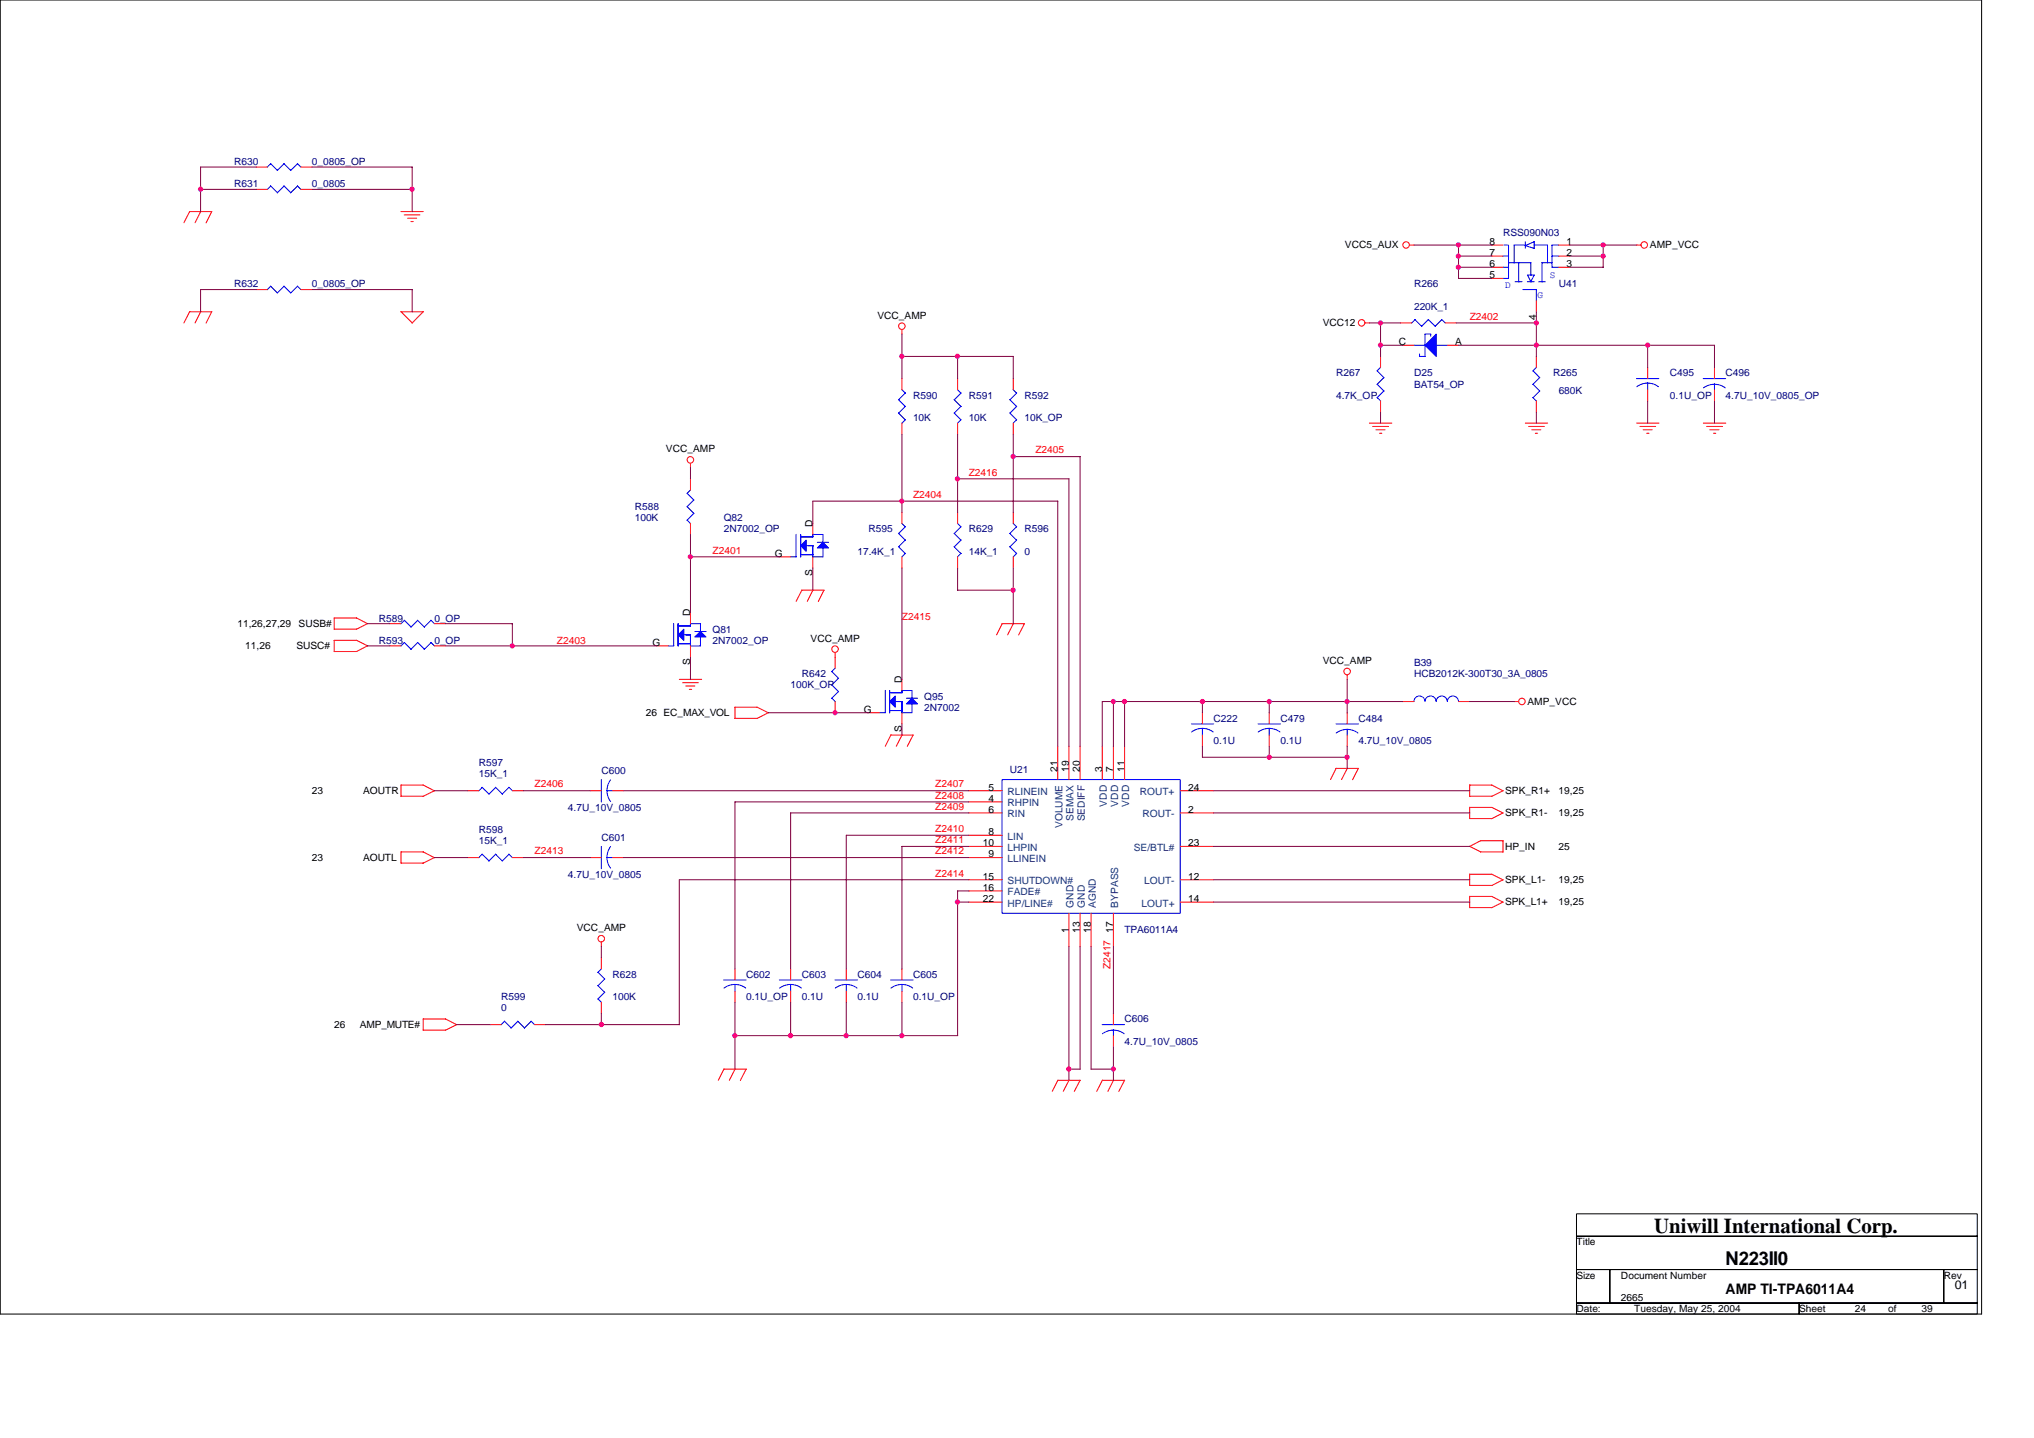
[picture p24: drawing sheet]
<svg xmlns="http://www.w3.org/2000/svg" width="297mm" height="210mm" viewBox="0 0 297 210" stroke-linecap="round" stroke-linejoin="round" font-family="sans-serif">
<defs><g id="words">
<text font-size="3.1" x="241.6" y="180">Uniwill International Corp.</text>
<text font-size="2.8" x="252" y="184.6">N223II0</text>
<text font-size="2.1" x="252" y="188.9">AMP TI-TPA6011A4</text>
<text font-size="1.8" x="285.5" y="188.2">01</text>
<g font-size="1.5" fill="#000080">
<text x="34.2" y="27.3">R631</text>
<text x="34.2" y="24.1">R630</text>
<text x="45.5" y="27.3">0_0805</text>
<text x="45.5" y="24.1">0_0805_OP</text>
<text x="219.5" y="34.5">RSS090N03</text>
<text x="34.2" y="42">R632</text>
<text x="45.5" y="42">0_0805_OP</text>
<text x="206.5" y="42">R266</text>
<text x="227.6" y="42">U41</text>
<text x="206.5" y="45.2">220K_1</text>
<text x="133.3" y="58.2">R590</text>
<text x="141.5" y="58.2">R591</text>
<text x="149.6" y="58.2">R592</text>
<text x="195.1" y="54.9">R267</text>
<text x="195.1" y="58.2">4.7K_OP</text>
<text x="206.5" y="56.6">BAT54_OP</text>
<text x="206.5" y="54.9">D25</text>
<text x="226.8" y="54.9">R265</text>
<text x="227.6" y="57.6">680K</text>
<text x="243.9" y="54.9">C495</text>
<text x="243.9" y="58.2">0.1U_OP</text>
<text x="252" y="54.9">C496</text>
<text x="252" y="58.2">4.7U_10V_0805_OP</text>
<text x="133.3" y="61.5">10K</text>
<text x="141.5" y="61.5">10K</text>
<text x="149.6" y="61.5">10K_OP</text>
<text x="92.7" y="74.5">R588</text>
<text x="92.7" y="76.1">100K</text>
<text x="105.7" y="76.1">Q82</text>
<text x="105.7" y="77.7">2N7002_OP</text>
<text x="126.8" y="77.7">R595</text>
<text x="141.5" y="77.7">R629</text>
<text x="149.6" y="77.7">R596</text>
<text x="125.2" y="81">17.4K_1</text>
<text x="141.5" y="81">14K_1</text>
<text x="149.6" y="81">0</text>
<text x="55.3" y="94">R593</text>
<text x="55.3" y="90.7">R589</text>
<text x="63.4" y="94">0_OP</text>
<text x="63.4" y="90.7">0_OP</text>
<text x="104.1" y="92.4">Q81</text>
<text x="104.1" y="94">2N7002_OP</text>
<text x="115.5" y="100.5">100K_OP</text>
<text x="117.1" y="98.8">R642</text>
<text x="206.5" y="97.2">B39</text>
<text x="206.5" y="98.8">HCB2012K-300T30_3A_0805</text>
<text x="135" y="102.1">Q95</text>
<text x="135" y="103.7">2N7002</text>
<text x="177.2" y="105.3">C222</text>
<text x="187" y="105.3">C479</text>
<text x="198.4" y="105.3">C484</text>
<text x="69.9" y="111.8">R597</text>
<text x="69.9" y="113.5">15K_1</text>
<text x="87.8" y="113">C600</text>
<text x="147.5" y="112.8">U21</text>
<text x="177.2" y="108.6">0.1U</text>
<text x="187" y="108.6">0.1U</text>
<text x="198.4" y="108.6">4.7U_10V_0805</text>
<text x="82.9" y="118.4">4.7U_10V_0805</text>
<text x="69.9" y="121.6">R598</text>
<text x="69.9" y="123.2">15K_1</text>
<text x="87.8" y="122.7">C601</text>
<text x="82.9" y="128.1">4.7U_10V_0805</text>
<text x="164.2" y="136.2">TPA6011A4</text>
<text x="89.4" y="142.7">R628</text>
<text x="109" y="142.7">C602</text>
<text x="117.1" y="142.7">C603</text>
<text x="125.2" y="142.7">C604</text>
<text x="133.3" y="142.7">C605</text>
<text x="73.2" y="146">R599</text>
<text x="73.2" y="147.6">0</text>
<text x="89.4" y="146">100K</text>
<text x="109" y="146">0.1U_OP</text>
<text x="117.1" y="146">0.1U</text>
<text x="125.2" y="146">0.1U</text>
<text x="133.3" y="146">0.1U_OP</text>
<text x="164.2" y="149.2">C606</text>
<text x="164.2" y="152.5">4.7U_10V_0805</text>
</g>
<g font-size="1.5">
<text x="217.5" y="35.8">8</text>
<text x="228.8" y="35.8">1</text>
<text x="196.4" y="36.3">VCC5_AUX</text>
<text x="217.5" y="40.6">5</text>
<text x="217.5" y="39">6</text>
<text x="217.5" y="37.4">7</text>
<text x="228.8" y="37.4">2</text>
<text x="228.8" y="39">3</text>
<text x="241" y="36.3">AMP_VCC</text>
<text x="128.1" y="46.5">VCC_AMP</text>
<text x="193.2" y="47.6">VCC12</text>
<text x="224.3" y="46.7" transform="rotate(-90 224.3 46.7)">4</text>
<text x="204.3" y="50.4">C</text>
<text x="212.5" y="50.4">A</text>
<text x="97.3" y="66">VCC_AMP</text>
<text x="118.7" y="76.9" transform="rotate(-90 118.7 76.9)">D</text>
<text x="113.2" y="81.3">G</text>
<text x="100.8" y="89.9" transform="rotate(-90 100.8 89.9)">D</text>
<text x="118.7" y="84.1" transform="rotate(-90 118.7 84.1)">S</text>
<text x="34.7" y="91.5">11,26,27,29</text>
<text x="35.8" y="94.8">11,26</text>
<text x="43.3" y="94.8">SUSC#</text>
<text x="43.6" y="91.5">SUSB#</text>
<text x="95.3" y="94.3">G</text>
<text x="118.4" y="93.6">VCC_AMP</text>
<text x="100.8" y="97.1" transform="rotate(-90 100.8 97.1)">S</text>
<text x="131.7" y="99.7" transform="rotate(-90 131.7 99.7)">D</text>
<text x="193.2" y="96.9">VCC_AMP</text>
<text x="94.3" y="104.5">26 EC_MAX_VOL</text>
<text x="126.1" y="104">G</text>
<text x="131.7" y="106.9" transform="rotate(-90 131.7 106.9)">S</text>
<text x="223.1" y="102.9">AMP_VCC</text>
<text x="154.4" y="112.6" transform="rotate(-90 154.4 112.6)">21</text>
<text x="156.1" y="112.6" transform="rotate(-90 156.1 112.6)">19</text>
<text x="157.7" y="112.6" transform="rotate(-90 157.7 112.6)">20</text>
<text x="160.9" y="112.6" transform="rotate(-90 160.9 112.6)">3</text>
<text x="162.6" y="112.6" transform="rotate(-90 162.6 112.6)">7</text>
<text x="164.2" y="112.6" transform="rotate(-90 164.2 112.6)">11</text>
<text x="45.5" y="115.9">23</text>
<text x="53" y="115.9">AOUTR</text>
<text x="144.4" y="117">4</text>
<text x="144.4" y="115.4">5</text>
<text x="144.4" y="118.6">6</text>
<text x="173.5" y="118.6">2</text>
<text x="173.5" y="115.4">24</text>
<text x="219.8" y="115.9">SPK_R1+</text>
<text x="219.8" y="119.2">SPK_R1-</text>
<text x="227.6" y="119.2">19,25</text>
<text x="227.6" y="115.9">19,25</text>
<text x="45.5" y="125.7">23</text>
<text x="53" y="125.7">AOUTL</text>
<text x="143.5" y="123.5">10</text>
<text x="144.4" y="121.9">8</text>
<text x="144.4" y="125.2">9</text>
<text x="173.5" y="123.5">23</text>
<text x="219.8" y="124">HP_IN</text>
<text x="227.6" y="124">25</text>
<text x="143.5" y="128.4">15</text>
<text x="143.5" y="130">16</text>
<text x="143.5" y="131.7">22</text>
<text x="173.5" y="128.4">12</text>
<text x="173.5" y="131.7">14</text>
<text x="219.8" y="128.9">SPK_L1-</text>
<text x="227.6" y="128.9">19,25</text>
<text x="84.2" y="135.9">VCC_AMP</text>
<text x="156.1" y="136.1" transform="rotate(-90 156.1 136.1)">1</text>
<text x="157.7" y="136.1" transform="rotate(-90 157.7 136.1)">13</text>
<text x="159.3" y="136.1" transform="rotate(-90 159.3 136.1)">18</text>
<text x="162.6" y="136.1" transform="rotate(-90 162.6 136.1)">17</text>
<text x="219.8" y="132.2">SPK_L1+</text>
<text x="227.6" y="132.2">19,25</text>
<text x="48.8" y="150.1">26</text>
<text x="52.6" y="150.1">AMP_MUTE#</text>
<text x="230.2" y="181.8">Title</text>
<text x="230.2" y="186.6">Size</text>
<text x="230.2" y="191.5">Date:</text>
<text x="236.7" y="186.6">Document Number</text>
<text x="236.7" y="189.9">2665</text>
<text x="238.7" y="191.5">Tuesday, May 25, 2004</text>
<text x="262.7" y="191.5">Sheet</text>
<text x="270.9" y="191.5">24</text>
<text x="275.7" y="191.5">of</text>
<text x="280.6" y="191.5">39</text>
<text x="283.9" y="186.6">Rev</text>
</g>
<g font-size="1.5" fill="#00f">
<text x="219.8" y="42">D</text>
<text x="226.3" y="40.5">S</text>
<text x="224.5" y="43.4">G</text>
</g>
<g font-size="1.5" fill="#f00">
<text x="214.6" y="46.7">Z2402</text>
<text x="141.5" y="69.4">Z2416</text>
<text x="151.2" y="66.2">Z2405</text>
<text x="133.3" y="72.7">Z2404</text>
<text x="104.1" y="80.8">Z2401</text>
<text x="81.3" y="94">Z2403</text>
<text x="131.7" y="90.6">Z2415</text>
<text x="78.1" y="114.9">Z2406</text>
<text x="136.6" y="114.9">Z2407</text>
<text x="136.6" y="116.6">Z2408</text>
<text x="136.6" y="118.2">Z2409</text>
<text x="78.1" y="124.7">Z2413</text>
<text x="136.6" y="124.7">Z2412</text>
<text x="136.6" y="121.5">Z2410</text>
<text x="136.6" y="123.1">Z2411</text>
<text x="136.6" y="128">Z2414</text>
<text x="162.2" y="141.4" transform="rotate(-90 162.2 141.4)">Z2417</text>
</g>
<g font-size="1.5" fill="#004080">
<text x="147.1" y="117.7">RHPIN</text>
<text x="147.1" y="116.1">RLINEIN</text>
<text x="147.1" y="119.3">RIN</text>
<text x="156.8" y="119.8" transform="rotate(-90 156.8 119.8)">SEMAX</text>
<text x="158.4" y="119.9" transform="rotate(-90 158.4 119.9)">SEDIFF</text>
<text x="161.6" y="117.8" transform="rotate(-90 161.6 117.8)">VDD</text>
<text x="163.3" y="117.8" transform="rotate(-90 163.3 117.8)">VDD</text>
<text x="164.9" y="117.8" transform="rotate(-90 164.9 117.8)">VDD</text>
<text x="166.5" y="116.1">ROUT+</text>
<text x="166.8" y="119.3">ROUT-</text>
<text x="147.1" y="122.6">LIN</text>
<text x="147.1" y="125.8">LLINEIN</text>
<text x="147.1" y="124.2">LHPIN</text>
<text x="155.1" y="120.9" transform="rotate(-90 155.1 120.9)">VOLUME</text>
<text x="165.6" y="124.2">SE/BTL#</text>
<text x="147.1" y="129.1">SHUTDOWN#</text>
<text x="147.1" y="130.7">FADE#</text>
<text x="167.1" y="129.1">LOUT-</text>
<text x="147.1" y="132.3">HP/LINE#</text>
<text x="156.8" y="132.5" transform="rotate(-90 156.8 132.5)">GND</text>
<text x="158.4" y="132.5" transform="rotate(-90 158.4 132.5)">GND</text>
<text x="160" y="132.5" transform="rotate(-90 160 132.5)">AGND</text>
<text x="163.3" y="132.5" transform="rotate(-90 163.3 132.5)">BYPASS</text>
<text x="166.7" y="132.3">LOUT+</text>
</g>
</g></defs>
<path d="M0 0h289.4v191.8h-289.4zM230.2 177.2h58.6v3.2h-58.6zM230.2 180.4h58.6v4.9h-58.6zM230.2 190.2h32.5v1.6h-32.5zM230.2 185.3h4.9v4.9h-4.9zM235.1 185.3h48.8v4.9h-48.8zM262.7 190.2h26.1v1.6h-26.1zM283.9 185.3h4.9v4.9h-4.9z" fill="none" stroke="#000" stroke-width=".15"/>
<g fill="none" stroke="#f00" stroke-width=".15">
<path d="M27.7 30.9h3.2M27.7 30.9l-.8 1.6M29.3 30.9l-.8 1.6M30.9 30.9l-.8 1.6M37.4 27.6h1.6M37.4 24.4h1.6M43.9 27.6h1.6M43.9 24.4h1.6M58.5 30.9h3.3M59 31.4h2.3M59.5 31.9h1.4M60 32.3h.3"/>
<path d="M205.8 35.8h.7M217.9 35.8h1.6M217.9 37.4h1.6M217.9 39h1.6M227.6 35.8h1.7M227.6 37.4h1.7M227.6 39h1.7M239 35.8h.6M27.7 45.5h3.2M27.7 45.5l-.8 1.6M29.3 45.5l-.8 1.6M30.9 45.5l-.8 1.7"/>
<path d="M37.4 42.3h1.6M43.9 42.3h1.6M60.2 47.1l-1.6-1.6h3.2l-1.6 1.7M131.7 48.1v.7M131.7 55.3v1.6M139.8 55.3v1.6M148 55.3v1.6M199.3 47.1h.7M201.6 52v1.6M201.6 58.5v1.7M204.5 47.1h1.7M204.9 50.4h1.6"/>
<path d="M211 47.1h1.7M211.4 50.4h1.6M217.9 40.6h1.6M224.4 43.9v1.6M224.4 52v1.6M224.4 58.5v1.7M240.6 53.6v1.7M240.6 56.9v1.6M250.4 53.6v1.7M250.4 56.9v1.6M100.8 67.6v.7M100.8 69.9v1.6"/>
<path d="M100.8 76.4v1.6M118.7 76.4v1.6M131.7 61.8v1.6M131.7 74.8v1.6M139.8 61.8v1.6M139.8 74.8v1.6M148 61.8v1.6M148 74.8v1.6M200 61.8h3.3M200.5 62.3h2.3M200.9 62.7h1.4M201.5 63.2h.3"/>
<path d="M222.8 61.8h3.2M223.2 62.3h2.3M223.7 62.7h1.3M224.2 63.2h.4M239 61.8h3.3M239.5 62.3h2.3M240 62.7h1.3M240.5 63.2h.3M248.7 61.8h3.3M249.2 62.3h2.3M249.7 62.7h1.3M250.2 63.2h.4"/>
<path d="M48.8 90.2h3.3M48.8 93.5h3.2l1.7 .8M48.8 90.2v1.6h3.3M48.8 93.5v1.6h3.3M52 90.2l1.7 .8M53.7 91l-1.6 .8M53.7 94.3l-1.6 .8M56.9 91h1.7M56.9 94.3h1.7M63.4 91h1.7M63.4 94.3h1.7M95.9 94.3h1.7"/>
<path d="M99.2 99.2h3.3M99.7 99.7h2.3M100.8 89.4v1.6M100.8 94.3v1.6M113.8 81.3h1.7M117.1 86.1h3.3l-.9 1.7M117.1 86.1l-.8 1.7M118.7 81.3v1.6M118.7 86.1l-.8 1.7M122 95.2v2.3M131.7 81.3v1.6M131.7 99.2v1.6"/>
<path d="M139.8 81.3v1.6M146.3 91h3.3l-.8 1.7M146.4 91l-.9 1.7M148 81.3v1.6M148 91l-.9 1.7M196.7 98.5v.7M58.6 114.6h3.2l1.7 .8M58.6 114.6l-.1 1.6h3.3M63.4 115.4l-1.6 .8M68.3 115.4h1.6M74.8 115.4h1.7M86.2 115.4h1.6"/>
<path d="M89.4 115.4h1.7M100.2 100.1h1.3M100.7 100.6h.3M107.3 104.9h3.3M107.3 103.2v1.7M107.3 103.2h3.3l1.6 .9M112.2 104l-1.6 .9M122 102.4v1.6M126.8 104h1.7M130.1 107.3h3.3M130.1 107.3l-.8 1.6M131.7 104v1.7"/>
<path d="M131.7 107.3l-.8 1.6M133.3 107.3l-.8 1.6M141.5 118.7h4.8M141.5 117.1h4.8M141.5 115.4h4.8M154.5 108.9v4.9M156.1 108.9v4.9M157.7 108.9v4.9M161 108.9v4.9M162.6 108.9v4.9M164.2 108.9v4.9M172.4 118.7h4.8"/>
<path d="M172.4 115.4h4.8M175.6 104v1.7M175.6 107.3v1.6M185.4 104v1.7M185.4 107.3v1.6M195.1 112.2h3.3M195.1 112.1l-.8 1.7M196.7 104v1.7M196.7 107.3v1.6M196.8 112.1l-.9 1.7M198.4 112.2l-.9 1.6M204.9 102.4h1.6"/>
<path d="M213 102.4h1.6M214.6 116.2h3.3M214.6 114.6h3.3M214.6 114.6v1.6M217.9 114.6l1.6 .8M217.9 117.9l1.6 .8M217.9 117.9l-3.3-.1v1.7M219.5 115.4l-1.7 .8M219.5 118.7l-1.7 .8h-3.2M221.1 102.4h.7M63.4 125.2l-1.6 .8M63.5 125.2l-1.7-.8-3.2-.1v1.7h3.2"/>
<path d="M68.3 125.2h1.6M74.8 125.2h1.7M86.2 125.2h1.6M87.8 137.5v.7M87.8 139.8v1.6M89.4 125.2h1.7M141.5 121.9h4.8M141.5 125.2h4.8M141.5 123.5h4.8M141.5 128.4h4.8M141.5 131.7h4.8M141.5 130h4.8"/>
<path d="M156.1 133.3v4.9M157.7 133.3v4.9M159.3 133.3v4.9M162.6 133.3v4.9M172.4 123.5h4.8M172.4 128.4h4.8M172.4 131.7h4.8M214.6 123.5l1.6 .9M214.6 129.2h3.3M216.2 124.4h3.3M217.9 130.9l1.6 .8M217.9 127.6l1.6 .8"/>
<path d="M217.9 127.6h-3.3v1.6M217.9 130.9l-3.3-.1v1.7M219.5 131.7l-1.7 .8h-3.2M219.5 122.7v1.7M219.5 128.4l-1.7 .9M219.5 122.7h-3.2l-1.7 .8M61.8 148.7h3.3M61.8 148.7v1.7M65.1 148.7l1.6 .9-1.7 .8h-3.2M71.6 149.6h1.6M78.1 149.6h1.6M87.8 146.3v1.6"/>
<path d="M105.7 156.1h3.3l-.9 1.6M105.7 156l-.8 1.7M107.3 141.4v1.6M107.3 144.7v1.6M107.4 156l-.9 1.7M115.5 141.4v1.6M115.5 144.7v1.6M123.6 141.4v1.6M123.6 144.7v1.6M131.7 141.4v1.6M131.7 144.7v1.6M154.5 157.7h3.3"/>
<path d="M154.5 157.7l-.8 1.6M156.1 157.7l-.8 1.6M157.7 157.7l-.8 1.6M161 157.7h3.3M161 157.7l-.8 1.6M162.6 147.9v1.7M162.6 151.2v1.6M162.6 157.7l-.8 1.6M164.2 157.7l-.8 1.6"/>
<circle cx="205.3" cy="35.8" r=".48"/>
<circle cx="240.1" cy="35.8" r=".48"/>
<circle cx="131.7" cy="47.6" r=".48"/>
<circle cx="198.8" cy="47.1" r=".48"/>
<circle cx="100.8" cy="67.1" r=".48"/>
<circle cx="121.9" cy="94.7" r=".48"/>
<circle cx="196.7" cy="98" r=".48"/>
<circle cx="222.3" cy="102.4" r=".48"/>
<circle cx="87.8" cy="137" r=".48"/>
</g>
<g fill="none" stroke="#00f" stroke-width=".15">
<path d="M39.5 27.1l1 1M39.5 23.9l1 1M39.5 27.2l-.5 .5M39.5 23.9l-.5 .5M41.5 27.1l1 1M41.5 23.9l1 1M41.5 27.2l-1 1M41.5 23.9l-1 1M43.4 27.1l.5 .5M43.4 23.9l.5 .5M43.5 27.2l-1.1 1M43.5 23.9l-1.1 1"/>
<path d="M219.5 37.4h.8M219.5 39h.8M219.6 35.8h.6M220.3 35.8v4.9M220.3 38.4h3.3M221.1 35.8h1.7M221.1 35.8v2.6M221.8 38.4v2.7M222.8 35.3v1M222.9 35.8l1.1-.5v1l-1.1-.4M223.6 38.3v1.9M224 35.8h2v2.6"/>
<path d="M225.2 38.4h1.4M225.2 38.4v2.7M226.6 37.4h1M227.6 35.8h-1v3.2h1M39.5 41.8l1 1M39.5 41.8l-.5 .5M42.5 42.8l-1-1-1 1M43.9 42.3l-.5-.5-1 1M131.7 56.9l.5 .5M132.2 59.3l-1 1M132.2 57.4l-1 .9 1 1M139.3 58.3l1 1"/>
<path d="M139.8 56.9l.5 .5M140.4 59.3l-1 1M140.4 57.4l-1 1M147.5 58.3l1 1M148 56.9l.5 .5M148.5 59.3l-1 1M148.5 57.4l-1 1M201.1 54.1l1 1M201.1 56.1l1 1M201.1 58l.5 .5M201.6 53.6l-.5 .5M202.1 55.1l-1 1"/>
<path d="M202.1 57.1l-1 1M206.5 50.4h1.6M206.6 46.6l1 1M206.6 46.7l-.5 .5M207.3 51.7v.3h.8M208.6 46.6l1 1M208.6 46.7l-1 .9M208.9 49.1l.1-.3h-.9v3.2M209.7 50.4h1.7M210.5 46.6l.5 .5M210.6 46.7l-1 .9M219.5 40.6h.8"/>
<path d="M221.3 41.1h1M222.4 42.3h2v1.6M223.1 41.1h.9M223.1 40.2h.9l-.5 .9M223.1 40.2l.5 .9M223.9 54.1l1 1-1 1M223.9 56.1l1 1M223.9 58l.5 .5M224.4 53.6l-.5 .5M224.7 41.1h1M224.8 57.1l-.9 1M239 55.3h3.2"/>
<path d="M239 56.5a2.59 2.59 0 0 1 1.6-.6 2.46 2.46 0 0 1 1.6 .6M240.6 55.9v1M248.7 55.3h3.3M248.8 56.6a2.7 2.7 0 0 1 1.6-.5 2.5 2.5 0 0 1 1.5 .5M250.4 56.1v.8M100.3 72l1 1M100.3 74l1 1M100.3 75.9l.6 .5M100.8 71.5l-.5 .5M101.3 73l-1 1M101.3 74.9l-1 1M116.3 78v3.3h-.8"/>
<path d="M116.9 78.4h1.8M116.9 78v3.3M117.7 79.7h1M118.7 78.4v-.4h1.5v1.2M118.7 79.7v1.6M119.4 79.2h1.6M120.2 80v1.3h-1.5M131.2 77.9l1 .9M131.2 60.3l1 1M131.7 76.4l.5 .5M132.2 78.8l-1 1 1 1M132.2 76.9l-1 1"/>
<path d="M132.2 61.3l-.5 .5M139.3 79.8l1 1M139.3 77.9l1 .9M139.3 60.3l1.1 1-.6 .5M139.8 76.4l.6 .5-1 1M140.4 78.8l-1 1M147.5 79.8l1 1M147.5 77.9l1 .9M147.5 60.3l1 1M148 76.4l.5 .5M148.5 78.8l-1 1M148.5 76.9l-1 1"/>
<path d="M148.5 61.3l-.5 .5M59 93.8l1 1 1-1M59.1 93.8l-.6 .5M61 93.8l1 1 .9-1M61 90.5l1 1 .9-1 .5 .5M61 90.6l-1 .9-1-1-.5 .6M62.9 93.8l.5 .5M98.4 91v3.3h-.8M99 91.4h1.8M99 91v3.3M99 94h1.9M99.9 92.7h.9v1.6"/>
<path d="M100.8 91.4v-.4h1.5v1.2M101.5 92.2h1.6M102.3 93v1.3h-1.5M116.9 81h1.8M121.5 100l1 1-1 .9 .5 .5M122 97.5l-.5 .5 1 1-1 1M132.2 80.8l-.5 .5M140.4 80.8l-.6 .5M148.5 80.8l-.5 .5M70.4 114.9l1 1M70.4 114.9l-.5 .5M72.4 114.9l.9 1 1-1"/>
<path d="M72.4 114.9l-1 1M74.3 114.9l.5 .5M87.8 113.8v3.3M88.6 115.4h.8M89.2 113.8a2.7 2.7 0 0 0-.6 1.6 2.5 2.5 0 0 0 .6 1.6M128.5 104h.8M129.3 100.8v3.2M129.9 101.1h1.8v-.3h1.5v1.1M129.9 100.8v3.3M129.9 103.7h1.8M130.7 102.4h1v1.7l1.5-.1v-1.3M132.4 101.9h1.6"/>
<path d="M146.3 113.8h26.1v19.5h-26.1zM174 105.7h3.2M174 106.8a2.59 2.59 0 0 1 1.6-.5 2.46 2.46 0 0 1 1.6 .5M175.6 106.3v1M183.7 105.7h3.3M183.7 106.8a2.7 2.7 0 0 1 1.6-.5h.1a2.5 2.5 0 0 1 1.5 .5M185.4 106.3v1M195.1 105.7h3.3M195.1 107a2.7 2.7 0 0 1 1.6-.5 2.5 2.5 0 0 1 1.6 .5M196.7 106.4v.9M206.5 102.4a.8 .8 0 0 1 .8-.8 .8 .8 0 0 1 .8 .8 .82 .82 0 0 1 .8-.8 .82 .82 0 0 1 .8 .8 .82 .82 0 0 1 .9-.8 .82 .82 0 0 1 .8 .8 .82 .82 0 0 1 .8-.8 .82 .82 0 0 1 .8 .8M70.4 124.7l1 1"/>
<path d="M70.4 124.7l-.5 .5M72.4 124.7l1 1M72.4 124.7l-1 1M74.3 124.7l.5 .5M74.3 124.7l-1 1M87.8 123.5v3.3M88.6 125.2h.8M89.2 123.6a2.61 2.61 0 0 0 0 3.1M73.7 149.1l1 1M73.7 149.1l-.5 .5M76.6 150.1l-1-1-1 1M77.6 149.1l.5 .5"/>
<path d="M77.6 149.1l-1 1M87.3 141.9l1 1M87.3 143.9l1 1M87.3 145.8l.5 .5M87.8 141.4l-.5 .5M88.3 142.9l-1 1M88.3 144.8l-1 1M105.7 143h3.3M105.7 144.2a2.7 2.7 0 0 1 1.6-.5 2.5 2.5 0 0 1 1.6 .5M107.3 143.7v1M113.8 143h3.3M113.9 144.2a2.7 2.7 0 0 1 1.5-.5h.1a2.5 2.5 0 0 1 1.5 .5"/>
<path d="M115.5 143.7v1M121.9 143h3.3M123.6 143.7a2.7 2.7 0 0 0-1.6 .5M123.6 143.7a2.5 2.5 0 0 1 1.6 .5M123.6 143.7v1M130.1 143h3.2M130.1 144.2a2.7 2.7 0 0 1 1.6-.5 2.5 2.5 0 0 1 1.6 .5M131.7 143.7v1M160.9 149.6h3.3M161 150.9a2.7 2.7 0 0 1 1.6-.5 2.5 2.5 0 0 1 1.6 .5M162.6 150.3v.9"/>
</g>
<g fill="#00f" stroke="#00f" stroke-width=".15">
<path d="M129.9 102.4l.8-.8v1.6z" fill-rule="evenodd"/>
<path d="M133.2 101.9l.8 .8h-1.6z" fill-rule="evenodd"/>
<path d="M99 92.7l.9-.9v1.7z" fill-rule="evenodd"/>
<path d="M101.5 93l.8-.8 .8 .8z" fill-rule="evenodd"/>
<path d="M116.9 79.7l.8-.9v1.7z" fill-rule="evenodd"/>
<path d="M120.2 79.2l.8 .8h-1.6z" fill-rule="evenodd"/>
<path d="M209.7 48.8v3.2l-1.6-1.6z" fill-rule="evenodd"/>
</g>
<g fill="none" stroke="#800040" stroke-width=".15">
<path d="M29.3 27.6h8.1M37.4 24.4h-8.1v6.5M45.5 24.4h14.7v6.5M45.5 27.6h14.7M206.5 35.8h11.4M213 35.8v4.9M213 39h4.9M213 37.4h4.9M229.3 37.4h4.8M229.3 35.8h9.7M234.1 35.8v3.2h-4.8M37.4 42.3h-8.1v3.2"/>
<path d="M45.5 42.3h14.7v3.2M131.7 48.8v6.5M131.7 52h16.3M139.8 52v3.3M148 52v3.3M200 47.1h4.6M201.6 50.4h3.3M201.6 47.1v4.9M212.7 47.1h11.7M213 50.4h37.4M213 40.6h4.9M224.4 45.5v6.5"/>
<path d="M240.6 50.4v3.3M240.6 58.5v3.3M250.4 50.4v3.3M250.4 58.5v3.3M100.8 68.3v1.6M100.8 78v11.4M131.7 63.4v11.4M139.8 69.9h16.3v39M139.8 63.4v11.4M148 63.4v11.4M148 66.7h9.8M154.5 73.2v35.7"/>
<path d="M154.5 73.2h-35.8v3.2M157.7 66.7v42.2M201.6 60.2v1.6M224.4 60.2v1.6M53.7 91h3.3M53.7 94.3h3.3M65.1 91h9.7M65.1 94.3h30.9M74.8 91v3.3M100.8 95.9v3.3M100.8 81.3h13.1M118.7 82.9v3.3"/>
<path d="M131.7 82.9v16.3M139.8 82.9v3.3l8.2-.1M148 82.9v8.2M196.7 99.2v4.9M63.4 115.4h4.9M76.5 115.4h9.7M91.1 115.4h50.4M112.2 104h14.6M131.7 105.7v1.6M141.5 117.1h-34.2v24.4M141.5 118.7h-26v22.8M162.6 102.4v6.5"/>
<path d="M164.2 102.4v6.5M175.6 108.9v1.6h21.2M175.6 102.4v1.7M177.2 115.4h37.4M177.2 118.7h37.4M185.4 102.4v1.7M185.4 108.9v1.7M196.7 108.9v3.3M204.9 102.4h-43.9v6.5M214.6 102.4h6.5M63.4 125.2h4.9M76.5 125.2h9.7"/>
<path d="M87.8 138.2v1.6M91.1 125.2h50.4M139.8 131.7h1.7M141.5 121.9h-17.9v19.6M141.5 123.5h-9.8v18M141.5 128.4h-42.3v21.2M141.5 130h-1.7v21.2M156.1 138.2v19.5M157.7 138.2v17.9M159.3 138.2v17.9h3.3M162.6 138.2v9.8M177.2 123.5h37.4"/>
<path d="M177.2 131.7h37.4M177.2 128.4h37.4M66.7 149.6h4.9M79.7 149.6h19.5M87.8 147.9v1.7M107.3 146.3v9.8M107.3 151.2h32.6M115.5 146.3v4.9M123.6 146.3v4.9M131.7 146.3v4.9M156.1 156.1h1.7M162.6 152.8v4.9"/>
</g>
<g fill="#f0f" stroke="#f0f" stroke-width=".15">
<circle cx="201.6" cy="50.4" r=".32"/>
<circle cx="201.6" cy="47.1" r=".32"/>
<circle cx="224.4" cy="50.4" r=".32"/>
<circle cx="240.6" cy="50.4" r=".32"/>
<circle cx="224.4" cy="47.1" r=".32"/>
<circle cx="234.1" cy="37.4" r=".32"/>
<circle cx="234.1" cy="35.7" r=".32"/>
<circle cx="74.8" cy="94.3" r=".32"/>
<circle cx="213" cy="35.7" r=".32"/>
<circle cx="213" cy="37.4" r=".32"/>
<circle cx="213" cy="39" r=".32"/>
<circle cx="100.8" cy="81.3" r=".31"/>
<circle cx="87.8" cy="149.5" r=".32"/>
<circle cx="139.8" cy="69.9" r=".32"/>
<circle cx="147.9" cy="66.6" r=".32"/>
<circle cx="139.8" cy="52" r=".32"/>
<circle cx="60.2" cy="27.6" r=".32"/>
<circle cx="185.4" cy="102.4" r=".32"/>
<circle cx="196.7" cy="102.4" r=".32"/>
<circle cx="185.4" cy="110.5" r=".32"/>
<circle cx="162.6" cy="102.4" r=".32"/>
<circle cx="164.2" cy="102.4" r=".32"/>
<circle cx="131.7" cy="73.1" r=".31"/>
<circle cx="147.9" cy="86.1" r=".32"/>
<circle cx="175.6" cy="102.4" r=".32"/>
<circle cx="131.7" cy="52" r=".32"/>
<circle cx="121.9" cy="104" r=".32"/>
<circle cx="196.7" cy="110.5" r=".32"/>
<circle cx="123.6" cy="151.2" r=".32"/>
<circle cx="139.8" cy="131.7" r=".32"/>
<circle cx="29.3" cy="27.6" r=".32"/>
<circle cx="131.7" cy="151.2" r=".32"/>
<circle cx="107.3" cy="151.2" r=".32"/>
<circle cx="115.4" cy="151.2" r=".32"/>
<circle cx="162.6" cy="156" r=".32"/>
<circle cx="156.1" cy="156" r=".32"/>
</g>
<use href="#words"/>
</svg>
